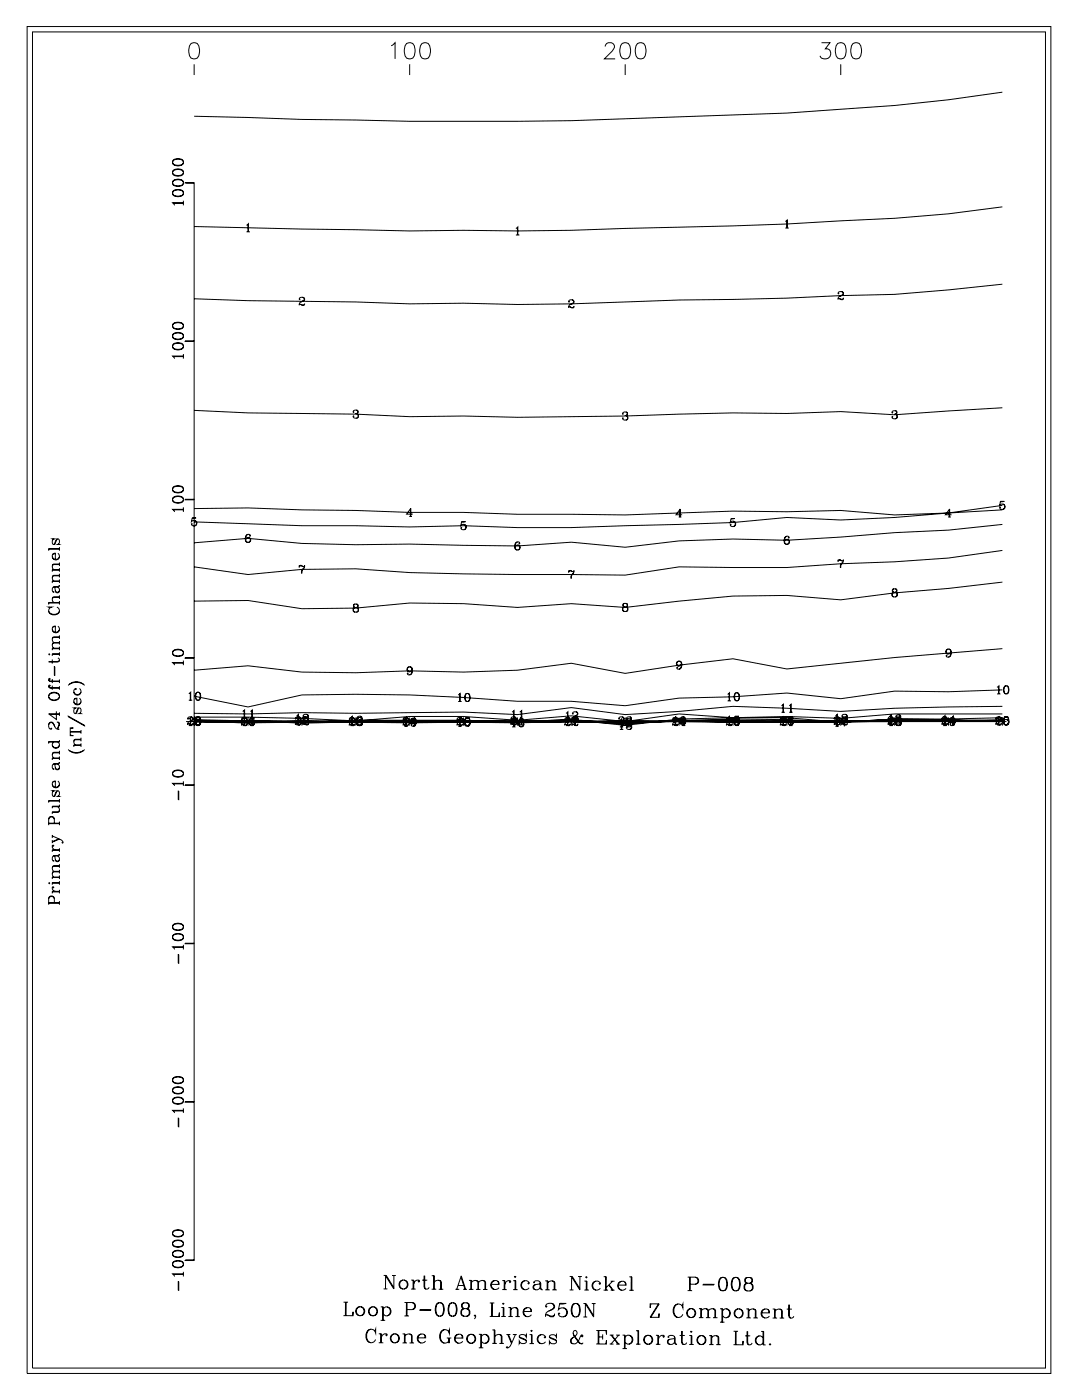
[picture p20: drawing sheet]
<svg xmlns="http://www.w3.org/2000/svg" width="215mm" height="279mm" viewBox="0 0 215 279" stroke-linecap="round" stroke-linejoin="round" font-family="sans-serif">
<g fill="none" stroke="#000" stroke-width=".2">
<path d="M5.4 5.3h204v268.5h-204zM6.5 6.4h201.9v266.3h-201.9zM38.1 8.7a1.05 1.05 0 0 1 1.5 .4 2.68 2.68 0 0 1-.3 2.5 1.06 1.06 0 0 1-1.5-.5 2.68 2.68 0 0 1 .3-2.4zM38.7 12.8v2.2M78 9.1l.7-.6v3.2M81 8.7a1.05 1.05 0 0 1 1.6 .4 2.68 2.68 0 0 1-.3 2.5 1.06 1.06 0 0 1-1.6-.5 2.68 2.68 0 0 1 .3-2.4zM81.6 12.8v2.2M84.1 8.7a1.04 1.04 0 0 1 1.5 .4 2.65 2.65 0 0 1-.3 2.5 1.05 1.05 0 0 1-1.5-.5 2.68 2.68 0 0 1 .3-2.4zM120.6 9.3a.81 .81 0 0 1 .6-.8h.6a.79 .79 0 0 1 .5 1.2l-1.8 2h2.1M124 8.7a1.05 1.05 0 0 1 1.5 .4 2.68 2.68 0 0 1-.3 2.5 1.06 1.06 0 0 1-1.5-.5 2.68 2.68 0 0 1 .3-2.4zM124.6 12.8v2.2M127.1 8.7a1.04 1.04 0 0 1 1.5 .4 2.65 2.65 0 0 1-.3 2.5 1.05 1.05 0 0 1-1.6-.5 2.7 2.7 0 0 1 .4-2.4z"/>
<path d="M163.7 8.5h1.7l-.9 1.2a1.03 1.03 0 0 1 1.1 1.2 1.03 1.03 0 0 1-1.4 .8l-.5-.1-.3-.5M166.9 8.7a1.05 1.05 0 0 1 1.6 .4 2.68 2.68 0 0 1-.3 2.5 1.06 1.06 0 0 1-1.6-.5 2.68 2.68 0 0 1 .3-2.4zM167.6 12.8v2.2M170 8.7a1.04 1.04 0 0 1 1.5 .4 2.65 2.65 0 0 1-.3 2.5 1.05 1.05 0 0 1-1.5-.5 2.7 2.7 0 0 1 .3-2.4zM199.8 18.4l-10.8 1.5-10.7 1.1-21.5 1.5-21.5 .8a905.6 905.6 0 0 1-64.4 .6l-10.7-.1-21.5-.6M34.4 38.6a.97 .97 0 0 0 1.2 .6l.5-.1a.67 .67 0 0 0 .5-.6 .67 .67 0 0 0-.5-.6 1.81 1.81 0 0 0-1.6 .2 .58 .58 0 0 0 .3 .9 1.27 1.27 0 0 0 1.7-.4M34.4 38.4a1.36 1.36 0 0 1 2.1 0M34.4 36.5a1.17 1.17 0 0 0 1.7 .5 .66 .66 0 0 0 .5-.6 .66 .66 0 0 0-.5-.6 1.74 1.74 0 0 0-1.6 .2 .58 .58 0 0 0 .3 .9 1.26 1.26 0 0 0 1.7-.4M34.4 36.3a1.38 1.38 0 0 1 2.1 0M34.4 34.5a.97 .97 0 0 0 1.2 .6l.5-.1a.67 .67 0 0 0 .5-.6 .67 .67 0 0 0-.5-.6 1.8 1.8 0 0 0-1.6 .2 .58 .58 0 0 0 .3 .9 1.27 1.27 0 0 0 1.7-.4M34.4 34.3a1.36 1.36 0 0 1 2.1 0M34.4 32.4a1.17 1.17 0 0 0 1.7 .6 .66 .66 0 0 0 .5-.7 .66 .66 0 0 0-.5-.6 1.74 1.74 0 0 0-1.6 .2 .58 .58 0 0 0 .3 1 1.26 1.26 0 0 0 1.7-.5"/>
<path d="M34.4 32.2a1.36 1.36 0 0 1 2.1 0M36.9 36.4l1.7 .1zM37.1 36.4h1.6v214.8h-1.6M34.5 40.5h2M36.5 40.4h-2.1l.4 .5M36.5 40v.9M49.1 44.9l.4-.3v1.6M49.1 46.2h.7M49.4 44.7v1.5M59.7 59.6v.1l-.1-.1a.55 .55 0 0 1 .6-.4 .55 .55 0 0 1 .5 .5l-.3 .3a.79 .79 0 0 0-.8 .9M60.3 59.3l.3 .1v.3l-.6 .5M102.8 45.5l.4-.3v1.6"/>
<path d="M102.8 46.8h.7M103.1 45.3v1.5M114 59.8l.3 .1v.3l-.6 .5M156.5 44.1l.4-.3v1.7M156.5 45.5h.7M156.8 43.9v1.6M167.1 58.4l.1 .1h-.2a.55 .55 0 0 1 .6-.4 .55 .55 0 0 1 .5 .5l-.3 .3a.78 .78 0 0 0-.8 .8M167.7 58.1l.3 .3a.6 .6 0 0 1-.6 .6M168.1 59.5l-.2 .2-.9-.1M168.1 59.3l-.2 .4-.7-.2M199.8 41.2l-10.8 1.4-10.7 .9-10.7 .5a916.2 916.2 0 0 1-43 1.5l-10.7 .4-10.8 .1-10.7-.1-10.8 .1-42.9-.8M199.8 56.6l-10.8 1.2-10.7 .9-10.7 .2-10.8 .5-21.5 .4-21.4 .8-10.8 .1-10.7-.3-10.8 .2-10.7-.4-21.5-.3-10.7-.3"/>
<path d="M34.4 69.1a1.17 1.17 0 0 0 1.7 .5 .66 .66 0 0 0 .5-.6 .66 .66 0 0 0-.5-.6 1.8 1.8 0 0 0-1.6 .2 .58 .58 0 0 0 .3 .9 1.27 1.27 0 0 0 1.7-.4M34.4 68.9a1.36 1.36 0 0 1 2.1 0M34.4 67.1a.97 .97 0 0 0 1.2 .6l.5-.1a.66 .66 0 0 0 .5-.6 .66 .66 0 0 0-.5-.6 1.74 1.74 0 0 0-1.6 .2 .57 .57 0 0 0 .3 .9 1.26 1.26 0 0 0 1.7-.4M34.4 66.9a1.38 1.38 0 0 1 2.1 0M34.4 65a1.17 1.17 0 0 0 1.7 .5 .66 .66 0 0 0 .5-.6 .66 .66 0 0 0-.5-.6 1.83 1.83 0 0 0-1.6 .2 .58 .58 0 0 0 .3 1 1.26 1.26 0 0 0 1.7-.5M34.4 64.8a1.36 1.36 0 0 1 2.1 0M34.5 71.1h2M36.5 71h-2.1l.4 .5M36.5 70.6v.9M36.9 68h1.7zM60.7 60.6l-.2 .2-.9-.1M60.7 60.5l-.1 .4-.7-.3"/>
<path d="M113.4 60.1h.1h-.2a.55 .55 0 0 1 .6-.4 .55 .55 0 0 1 .5 .5l-.3 .3a.79 .79 0 0 0-.8 .9M114.4 61.1l-.2 .2-.9-.1M114.4 61l-.1 .4-.7-.3M34.4 99.7a1.17 1.17 0 0 0 1.7 .5 .66 .66 0 0 0 .5-.6 .66 .66 0 0 0-.5-.6 1.72 1.72 0 0 0-1.6 .2 .58 .58 0 0 0 .3 .9 1.26 1.26 0 0 0 1.7-.4M34.4 99.5a1.38 1.38 0 0 1 2.1 0M34.4 97.6a.97 .97 0 0 0 1.2 .6l.5-.1a.67 .67 0 0 0 .5-.6 .67 .67 0 0 0-.5-.6 1.83 1.83 0 0 0-1.6 .2 .58 .58 0 0 0 .3 .9 1.26 1.26 0 0 0 1.7-.4M34.4 97.4a1.36 1.36 0 0 1 2.1 0M36.9 99.5l1.7 .1zM70.4 82.1h.1h-.1a.51 .51 0 0 1 .5-.4 .51 .51 0 0 1 .5 .5l-.1 .2h-.5M71.1 81.7l.2 .3-.1 .4h-.1l.1 .1a.44 .44 0 0 1 .3 .5 .44 .44 0 0 1-.4 .4l-.6-.1-.1-.2v-.2v.2M71.3 82.6l.1 .5-.3 .3M124.1 82.4v.2v-.1a.51 .51 0 0 1 .5-.4 .51 .51 0 0 1 .5 .5l-.1 .1-.5 .1"/>
<path d="M124.8 82.1a.39 .39 0 0 1 .1 .6l-.1 .1 .1 .1a.44 .44 0 0 1 .3 .5 .44 .44 0 0 1-.4 .3h-.6l-.1-.3v-.1v.1M125 83l.1 .4-.3 .3M177.8 82.2l.1 .1h-.1a.51 .51 0 0 1 .5-.4 .51 .51 0 0 1 .5 .4l-.1 .2-.5 .1M178.4 81.9l.3 .2-.1 .4-.2 .1h.2a.45 .45 0 0 1 .2 .5 .45 .45 0 0 1-.4 .4l-.5-.1-.1-.2v-.2v.2M178.7 82.7l.1 .5-.4 .3M199.8 81.3l-21.5 1.4-10.7-.7-10.8 .4-10.7-.1-21.5 .6-21.5 .3-10.7-.3-10.8 .2-10.7-.6-21.5-.2-10.7-.5M9.7 109.5h2.1M10.4 111a.75 .75 0 0 0 .7 .5 .75 .75 0 0 0 .7-.5M10.4 115.9h1.4M10.4 113.6h1.4M10.8 117l.3 1 .4 .2a.65 .65 0 0 0 0-1.2M11 117.7a.42 .42 0 0 0 .4 .4 .42 .42 0 0 0 .4-.4"/>
<path d="M11 110.4l-.5 .1M11.4 107.4l-.5 1h-.4a.7 .7 0 0 1 .1-.9l.2-.1h-.4l.2 .1M11.5 110.3a.72 .72 0 0 1 .2 1.1 .72 .72 0 0 1-1.1 0 .72 .72 0 0 1 .2-1.1h.2v1.2M11.6 108.4l.2 .1h-.4l.2-.1a.69 .69 0 0 0 .1-.9l-.4-.1-.6 1.1M11.8 119h-1.1a.65 .65 0 0 0 0 1.1M11.8 119.1h-1.1l-.3 .3M11.8 116.7l-.3 .2h-.7l-.3 .2a.7 .7 0 0 0 .1 .9v-.1M11.8 116.6l-.3 .4h-.9M11.8 114.7h-1.1a.65 .65 0 0 0 0 1.1M11.8 114.8h-1.1l-.3 .3M11.8 112.4h-1.1a.66 .66 0 0 0 0 1.1M11.8 112.5h-1.1l-.3 .3"/>
<path d="M11.8 109v.8M11.8 112.1v.7M11.8 113.2v.8M11.8 114.4v.7M11.8 115.5v.7M11.8 118.7v.7M11.8 119.8v.7M11.8 113.5h-1.4v.5M11.8 115.8h-1.4v.4M11.8 109.3h-2.1v.5M34.5 101.6h2M36.5 101.5h-2.1l.4 .5"/>
<path d="M36.5 101.1v.9M38.3 103.3l.8-.1h-.8l-.1 .8a.58 .58 0 0 1 .8-.2 .58 .58 0 0 1 0 .9 .58 .58 0 0 1-.8-.2v-.1v.1M38.7 101.4l10.7-.2 32.2 .9h10.8l10.7 .4 21.5 .1 21.5-.7 10.7 .1 10.8-.3 10.7 .9 10.7-.4 10.8-.6M38.8 103.8h.1a.56 .56 0 0 1 .3 .6 .56 .56 0 0 1-.4 .4M49.4 106.5a.97 .97 0 0 0 0 1.6M49.5 107.1l.4 .5-.1 .3-.3 .2M49.8 106.7v.2l.1-.2a.56 .56 0 0 0-.7-.1 .56 .56 0 0 0-.3 .6v.5a.52 .52 0 0 0 .6 .5 .52 .52 0 0 0 .4-.7 .52 .52 0 0 0-.7-.3l-.2 .4M59.6 113l.3-.3 .5 .2 .3-.2-.1 .4a1.3 1.3 0 0 0-.4 1.2M59.6 112.7v.4M59.7 112.9l.3-.1 .4 .1M60.6 113.1a1.14 1.14 0 0 0-.5 1.2M81.6 102.9h.5"/>
<path d="M81.8 101.5v1.4M82.3 102.5h-1.3l.9-1.2v1.6M92 104.1l.8-.1h-.8l-.2 .7a.58 .58 0 0 1 .9-.1 .58 .58 0 0 1 0 .9 .58 .58 0 0 1-.9-.2l.1-.2v.2M92.5 104.5l.1 .1a.56 .56 0 0 1 .2 .5 .56 .56 0 0 1-.3 .5M103.1 108a.97 .97 0 0 0-.1 1.6M103.2 108.6l.4 .5-.1 .3-.3 .2M103.5 108.3v.1l.1-.1a.56 .56 0 0 0-.7-.2 .56 .56 0 0 0-.3 .6v.5a.52 .52 0 0 0 .6 .5 .52 .52 0 0 0 .4-.7 .52 .52 0 0 0-.7-.3l-.2 .4M113.3 114l.3-.3 .5 .2 .3-.2-.1 .5a1.31 1.31 0 0 0-.4 1.1M113.3 113.7v.5M113.4 113.9l.3-.1 .4 .1M114.3 114.2a1.14 1.14 0 0 0-.5 1.1M135.3 103.1h.5"/>
<path d="M135.5 101.6v1.5M136 102.6h-1.3l.9-1.2v1.7M145.7 103.4l.8-.1h-.8l-.2 .8a.58 .58 0 0 1 .9-.2 .58 .58 0 0 1 0 .9 .58 .58 0 0 1-.9-.2l.1-.1v.1M146.2 103.9l.1 .1a.56 .56 0 0 1 .2 .5 .56 .56 0 0 1-.3 .5M156.8 106.9a.97 .97 0 0 0-.1 1.6M156.9 107.5l.4 .5-.1 .3-.3 .2M157.2 107.1v.2l.1-.2a.51 .51 0 0 0-.5-.2 .51 .51 0 0 0-.4 .4 .83 .83 0 0 0 .3 1.2 .5 .5 0 0 0 .7-.4 .5 .5 0 0 0-.5-.6 .5 .5 0 0 0-.5 .5M167 111.9l.2-.3 .6 .2 .3-.2-.1 .4a1.32 1.32 0 0 0-.4 1.2M167 111.6v.4M167.1 111.7l.3-.1 .4 .2M168 112a1.15 1.15 0 0 0-.5 1.2M178.1 117.4h-.2l-.1 .4a.56 .56 0 0 0 1 0v-.2a.55 .55 0 0 0-.8-.2l-.1 .4 .2 .3"/>
<path d="M178.1 118.1l-.3 .3a.53 .53 0 0 0 .6 .6 .53 .53 0 0 0 .3-.9h-.3M178.1 118.1l-.3 .3v.3l.3 .3M178.4 117.4l.3 .2-.1 .4-.2 .1M178.4 118.1l.4 .3-.1 .4-.3 .2M189 103.1h.5M189.2 101.6v1.5M189.6 102.6h-1.2l.9-1.2v1.7M199.4 100l.8-.1h-.8l-.2 .8a.57 .57 0 0 1 .9-.2 .57 .57 0 0 1 0 .9 .57 .57 0 0 1-.9-.2l.1-.1v.1M199.8 100.7l-10.8 1.5-10.7 .9-10.7 .5-10.8-.5-10.7 1.1-32.2 1h-10.8l-10.7-.4-10.8 .2-10.7-.2h-10.7l-21.5-.8M199.8 104.5l-10.8 1.2-10.7 .5-10.7 .9-10.8 .6-10.7-.3-10.8 .4-10.7 1.3-10.7-1-10.8 .7-21.5-.4-10.7 .2-10.7-.3-10.8-1-10.7 .9M199.8 109.7l-10.8 1.5-10.7 .8-10.7 .4-10.8 .7-21.5-.1-10.7 1.6-32.2-.2-10.8-.3-10.7-.7-10.7 .1-10.8 1-10.7-1.5M199.8 116l-10.8 1.3-10.7 .9-10.7 1.4-10.8-.9-10.7 .1-10.8 1-10.7 1.3-10.7-.8-10.8 .8-10.7-.8-10.8-.1-10.7 1-10.7 .1-10.8-1.6-10.7 .1"/>
<path d="M199.8 100.5h.2a.56 .56 0 0 1 .2 .6 .56 .56 0 0 1-.4 .4M9.7 138.9a1.11 1.11 0 0 0 1.2 .7 1.11 1.11 0 0 0 .9-.9 1.11 1.11 0 0 0-1.1-.7 1.11 1.11 0 0 0-1 .9 1.23 1.23 0 0 0 2.1 0M9.7 138.7a1.23 1.23 0 0 1 2.1 0M9.7 136.9l.3 .2h1.8M9.7 135.5l.3 .2h1.8M9.7 130.4h.2l-.1 .1zM9.7 121.8a1.21 1.21 0 0 0 2.1 0M9.7 120.2h2.1M9.8 136.7l.1 .1 .1-.1h-.3l.1 .4 .2 .1h1.8M9.8 135.3h.2l-.1-.1-.2 .1 .1 .4 .2 .1h1.8M10.4 125.5a.75 .75 0 0 0 .7 .5 .75 .75 0 0 0 .7-.5M10.4 131.4v.9"/>
<path d="M10.4 135.3v.9M10.4 136.7v.8M10.4 130.4h1.4M10.4 129.3h1.4M10.8 132.9l.1 1.7zM11 124.9l-.5 .1M11.3 121a.79 .79 0 0 1 .5 .9 .79 .79 0 0 1-.8 .6 .94 .94 0 0 1-1-.2 .94 .94 0 0 1-.2-1l.2-.2-.3-.1h.6l-.3 .1M11.5 131.1a.43 .43 0 0 1 .2 .8l-2 .1M11.5 124.8a.71 .71 0 0 1 .2 1.1 .71 .71 0 0 1-1.1 0 .71 .71 0 0 1 .2-1.1h.2v1.2M11.8 131.7l-.4 .2h-1.7M11.8 128.1h-1.1a.66 .66 0 0 0 0 1.1M11.8 128.2h-1.1l-.3 .3"/>
<path d="M11.8 127h-1.1a.65 .65 0 0 0 0 1.1M11.8 127h-1.1l-.3 .4M11.8 126.6v.8M11.8 127.8v.7M11.8 128.9v.7M11.8 130v.7M11.8 135.4v.8M11.8 136.8v.7M11.8 129.2h-1.4v.4M11.8 130.3h-1.4v.4M11.8 120.1h-2.1v.4M13.6 136.6a2.2 2.2 0 0 1 3.3 0"/>
<path d="M13.8 136.4l.4-.2a2.63 2.63 0 0 1 2.5 .2M14.7 139.9a.75 .75 0 0 0 .7 .5 .75 .75 0 0 0 .7-.5M14.7 137.9a.75 .75 0 0 0 .7 .6 .75 .75 0 0 0 .7-.6M15.3 139.3l-.5 .1M15.8 139.2a.71 .71 0 0 1 .2 1 .71 .71 0 0 1-1.1 0 .71 .71 0 0 1 .2-1h.2v1.2M15.8 137.2a.72 .72 0 0 1 .2 1.1 .72 .72 0 0 1-1.1 0 .72 .72 0 0 1 .2-1.1v.2l-.1-.1M34.4 130.2a.97 .97 0 0 0 1.2 .6l.5-.1a.66 .66 0 0 0 .5-.6 .66 .66 0 0 0-.5-.6 1.74 1.74 0 0 0-1.6 .2 .57 .57 0 0 0 .3 .9 1.26 1.26 0 0 0 1.7-.4M34.4 130a1.38 1.38 0 0 1 2.1 0M34.5 132.2h2M36.5 132.1h-2.1l.4 .5M36.5 131.7v.9M36.9 131.1l1.7 .1z"/>
<path d="M37.6 138.3l.4-.3v1.6M37.6 139.6h.7M37.9 138v1.6M39.4 138a.92 .92 0 0 0 0 1.6h.1a.93 .93 0 0 0 0-1.6h-.1a1.04 1.04 0 0 0 0 1.6M39.5 138a1.04 1.04 0 0 1 0 1.6M70.8 120.4l-.3 .1-.1 .4a.56 .56 0 0 0 1 0v-.3a.55 .55 0 0 0-.8-.1l-.1 .4 .3 .2M70.8 121.1l-.4 .3a.53 .53 0 0 0 .6 .6 .53 .53 0 0 0 .3-.8l-.2-.1M70.8 121.1l-.4 .3 .1 .5 .3 .1M71.1 120.4l.2 .2-.1 .4-.1 .1M71.1 121.1l.3 .3-.1 .5-.2 .1M81.6 132.9l-.3 .2a.51 .51 0 0 0 .3 .8M81.7 132.9a.96 .96 0 0 1-.1 1.6"/>
<path d="M82.1 133.4a.52 .52 0 0 1-.7 .4 .52 .52 0 0 1-.2-.7 .52 .52 0 0 1 .8-.1 .88 .88 0 0 1 .2 .9 .88 .88 0 0 1-.8 .6l-.2-.2 .1-.2v.2M91.3 138.5l.4-.3v1.6M91.3 139.8h.7M91.6 138.3v1.5M93.1 138.2a.92 .92 0 0 0 0 1.6h.1a.93 .93 0 0 0 0-1.6h-.1a1.04 1.04 0 0 0 0 1.6M93.2 138.2a1.04 1.04 0 0 1 0 1.6M124.5 120.3h-.3l-.1 .4a.54 .54 0 0 0 1 0v-.2a.55 .55 0 0 0-.8-.2 .39 .39 0 0 0 .2 .7M124.5 121l-.4 .3a.53 .53 0 0 0 .6 .6 .53 .53 0 0 0 .3-.9h-.2M124.5 121l-.4 .3v.3l.4 .3M124.8 120.3h.1a.39 .39 0 0 1-.1 .7M124.8 121l.3 .3-.1 .4-.2 .2M135.3 131.8l-.3 .2a.51 .51 0 0 0 .3 .8"/>
<path d="M135.4 131.8a.97 .97 0 0 1-.1 1.6M135.8 132.3a.52 .52 0 0 1-.7 .4 .52 .52 0 0 1-.2-.8 .52 .52 0 0 1 .8-.1 .88 .88 0 0 1 .2 1 .88 .88 0 0 1-.8 .6l-.2-.2 .1-.2v.2M145 138.4l.4-.3v1.6M145 139.7h.7M145.3 138.2v1.5M146.8 138.1a.93 .93 0 0 0 0 1.6h.1a.94 .94 0 0 0 0-1.6h-.1a1.04 1.04 0 0 0 0 1.6M146.9 138.1a1.04 1.04 0 0 1 0 1.6M189 129.4l-.2 .1a.5 .5 0 0 0-.2 .5 .5 .5 0 0 0 .4 .4M189.1 129.4a.97 .97 0 0 1-.1 1.6M189.5 129.9a.52 .52 0 0 1-.7 .4 .52 .52 0 0 1-.3-.8 .52 .52 0 0 1 .8 0 .87 .87 0 0 1 .3 .9 .87 .87 0 0 1-.8 .6l-.2-.2v-.2v.2M198.7 137l.4-.3v1.6M198.7 138.3h.7"/>
<path d="M199 136.8v1.5M199.8 129.3a920.3 920.3 0 0 0-43 4l-10.7-2-10.8 1.3-10.7 1.6-10.7-2-10.8 1.4-10.7 .4-10.8-.3-10.7 .4-10.7-.1-10.8-1.3-10.7 .9M199.8 137.5l-10.8 .4-10.7-.1-10.7 1.5-10.8-1.2-10.7 .8-10.8 .2-10.7 1.6-10.7-.9h-10.8a365 365 0 0 0-42.9-1.3l-10.8 2.4-10.7-2.1M200.5 136.7a.93 .93 0 0 0 0 1.6h.1a.94 .94 0 0 0 0-1.6h-.1a1.04 1.04 0 0 0 0 1.6M200.6 136.7a1.04 1.04 0 0 1 0 1.6M9.7 144.4l.1-.2a.47 .47 0 0 1 .7-.1l.4 .7M9.7 159.7h2.1M9.9 142.4h1.9M10.1 145.2h.1v.2a.73 .73 0 0 1-.5-.8 .73 .73 0 0 1 .6-.7l.4 .4a1.06 1.06 0 0 0 1.1 1.1M10.4 156.4a.75 .75 0 0 0 .7 .5 .75 .75 0 0 0 .7-.5M10.4 148.5a.75 .75 0 0 0 .7 .5 .75 .75 0 0 0 .7-.5M10.4 151.2h1.4"/>
<path d="M10.7 147.9a.68 .68 0 0 0-.1 1 .68 .68 0 0 0 1 0 .68 .68 0 0 0-.1-1M10.8 152.3l.3 1 .4 .1a.65 .65 0 0 0 0-1.1M11 155.8l-.5 .1M11 153a.42 .42 0 0 0 .4 .3 .42 .42 0 0 0 .4-.3M11.2 141.8v1.6l-1.5-1.1h2.1M11.3 143.9l.5 .2v.4l-.3 .5M11.4 157.6l-.5 1h-.4a.7 .7 0 0 1 .1-.9l.2-.1h-.4l.2 .1M11.5 155.7a.72 .72 0 0 1 .2 1.1 .72 .72 0 0 1-1.1 0 .72 .72 0 0 1 .2-1.1h.2v1.2M11.5 143.9l.2 .3-.2 .8 .1 .4M11.6 158.6l.2 .1h-.4l.4-.4v-.4l-.2-.3h-.3l-.6 1.1M11.8 152l-.3 .2-.9 .1a.69 .69 0 0 0 0 1v-.1M11.8 151.9l-.1 .3-.2 .1h-.9"/>
<path d="M11.8 150h-1.1a.66 .66 0 0 0 0 1.1M11.8 150.1h-1.1l-.3 .3M11.8 142v.7M11.8 147.5v.4h-2.1M11.8 149.6v.8M11.8 150.8v.7M11.8 159.3v.7M11.8 151.1h-1.4v.4M11.8 159.6h-2.1v.4M11.8 147.8h-2.1v.4M13.6 149.4a2.21 2.21 0 0 0 3.3 0M13.6 142.7l3.3 2z"/>
<path d="M13.8 149.6l.4 .2a2.64 2.64 0 0 0 2.5-.2M14 145.2l.6-.1h-.6v1.5h.6l-.6-.1M14 145.9h2.1M14 145.8h2.1M14.7 148.6h1.4M15.7 141.1l-.6 1.1h-.2l-.2-.3 .1-.6 .3-.2h-.4l.2 .1M15.9 142.1l.2 .1h-.4l.4-.4v-.4l-.2-.3h-.3l-.6 1.1M16.1 147.4h-1.1a.65 .65 0 0 0 0 1.1M16.1 147.4h-1.1l-.3 .4M16.1 148.5h-1.4v.4M16.1 145.5v.7M16.1 147v.8"/>
<path d="M16.1 148.2v.7M34.4 154.3a.97 .97 0 0 0 1.2 .6l.5-.1a.66 .66 0 0 0 .5-.6 .66 .66 0 0 0-.5-.6 1.72 1.72 0 0 0-1.6 .2 .57 .57 0 0 0 .3 .9 1.27 1.27 0 0 0 1.7-.4M34.4 154.1a1.38 1.38 0 0 1 2.1 0M34.5 156.2h2M35.5 157.7l.1 1.7zM36.5 156.1h-2.1l.4 .5M36.5 155.7v.9M36.9 156.4l1.7 .1zM37.1 143.8h2.4M37.5 143.2v.1h-.1a.55 .55 0 0 1 .6-.4 .55 .55 0 0 1 .5 .4l-.3 .4a.78 .78 0 0 0-.8 .8M37.6 143.3l.4-.3v1.6M37.6 144.6h.7"/>
<path d="M37.9 143.1v1.5M38.1 142.9l.2 .1 .1 .3-.6 .5M38.5 144.3l-.3 .1-.8-.1M38.5 144.1l-.2 .4-.7-.2M38.7 143.8h161.1M38.7 143.8l10.7 .3 10.8-.4 10.7 .2 43-.1 10.7 .3 10.7-.4 32.3 .2 21.4-.3 10.8 .2M38.7 143.7l10.7 .1 21.5-.1 10.7 .1h43l10.7-.1 10.8 .1 10.7-.1 32.2 .1 10.8-.1M38.7 143.6l10.7 .2 64.5-.1 10.7 .2 10.7-.1 10.8 .1 21.5-.2 32.2 .1M38.7 143.8l21.5-.1 10.7 .1 21.5-.1 10.7 .1 21.5-.1 10.7 .1 32.3-.1 32.2 .1M38.7 143v1.6M39.1 143.1l.7-.1h-.7l-.2 .8a.58 .58 0 0 1 .9-.2 .58 .58 0 0 1 0 .9 .58 .58 0 0 1-.9-.2l.1-.1v.1M39.4 142.9a.92 .92 0 0 0 0 1.6h.1a.93 .93 0 0 0 0-1.6h-.1a1.04 1.04 0 0 0 0 1.6"/>
<path d="M39.5 143.6l.4 .4-.1 .4-.3 .2M39.5 142.9a1.04 1.04 0 0 1 0 1.6M48.2 143.3l.1 .1h-.2a.55 .55 0 0 1 .6-.4 .55 .55 0 0 1 .5 .5l-.3 .3a.79 .79 0 0 0-.8 .8M48.4 141.8l.3-.3v1.6M48.4 143.3l.3-.3v1.6M48.4 143.1h.6M48.4 144.6h.6M48.6 143.8h1.6M48.7 141.6v3M48.8 143l.2 .2 .1 .3-.6 .4M49.2 144.4l-.2 .2-.9-.1M49.2 144.2l-.2 .4-.6-.2"/>
<path d="M49.4 143v1.6M49.9 141.8l.4-.3v1.6M49.9 143.3l.4-.3v1.6l.4-.4-.1-.3-.3-.3M49.9 143.1h.7M49.9 144.6h.7M50.2 143a.98 .98 0 0 0-.1 1.6M50.2 141.6v3M50.6 143.2v.2l.1-.2a.56 .56 0 0 0-.7-.1 .56 .56 0 0 0-.3 .6v.5a.52 .52 0 0 0 .5 .5 .52 .52 0 0 0 .5-.7 .52 .52 0 0 0-.7-.3l-.3 .4M58.9 143.2l.1 .1h-.1a.55 .55 0 0 1 .5-.4 .55 .55 0 0 1 .5 .4l-.3 .4a.78 .78 0 0 0-.7 .8M59.1 142.7l.4-.3v1.6M59.1 143.2l.4-.3v1.6M59.1 144h.7"/>
<path d="M59.1 144.5h.7M59.4 143.8h1.6M59.4 142.5v2M59.6 142.9l.2 .1 .1 .3-.7 .5M59.9 144.3l-.2 .1-.8-.1M59.9 144.1l-.1 .4-.7-.2M60.2 143v1.6M60.4 143.2l.2-.3 .6 .2 .3-.2-.1 .4-.5 .8v.4M60.4 142.9v.4M60.5 142.7v.1h-.1a.55 .55 0 0 1 .6-.4 .55 .55 0 0 1 .5 .4l-.3 .4a.79 .79 0 0 0-.8 .8M60.5 143h.3l.4 .1M60.5 143.2v.1h-.1a.55 .55 0 0 1 .6-.4 .55 .55 0 0 1 .5 .4l-.3 .4a.79 .79 0 0 0-.8 .8"/>
<path d="M61.1 142.4l.2 .1 .1 .3-.6 .5M61.1 142.9l.2 .1 .1 .3-.6 .5M61.4 143.3a1.14 1.14 0 0 0-.5 1.2M61.5 143.8l-.3 .1-.8-.1M61.5 143.6l-.2 .4-.7-.2M61.5 144.3l-.3 .1-.8-.1M61.5 144.1l-.2 .4-.7-.2M69.7 143.3l.1 .1h-.2a.55 .55 0 0 1 .6-.4 .55 .55 0 0 1 .5 .5l-.3 .3a.79 .79 0 0 0-.8 .8M69.8 143.1l.4-.3v1.6M69.8 143.3l.4-.3v1.6M69.8 144.6h.7M70.1 143.8h1.6"/>
<path d="M70.1 142.8v1.8M70.3 143l.2 .2 .1 .3-.6 .4M70.7 144.4l-.3 .2-.8-.1M70.7 144.2l-.2 .4-.7-.2h.7M70.9 143v1.6M71.2 143.1v.1l-.1-.1a.52 .52 0 0 1 .6-.3 .52 .52 0 0 1 .4 .4v.2l-.5 .1M71.2 143.3v.2l-.1-.2 .2-.2a.6 .6 0 0 1 .8 .1v.4l-.5 .1M71.5 143l-.2 .1-.1 .4a.54 .54 0 0 0 .9 0v-.3a.54 .54 0 0 0-.7-.1l-.1 .4 .2 .2M71.5 143.7l-.4 .3a.53 .53 0 0 0 .7 .6 .53 .53 0 0 0 .3-.8l-.3-.1M71.5 143.7l-.3 .3 .1 .5 .2 .1M71.8 142.8a.39 .39 0 0 1 .2 .6l-.2 .1h.2a.44 .44 0 0 1 .2 .5 .44 .44 0 0 1-.4 .4l-.5-.1-.2-.2 .1-.2v.2M71.8 143.7l.3-.2v-.3l-.3-.2 .3 .2-.1 .4-.2 .1 .2 .1a.45 .45 0 0 1 .2 .5 .45 .45 0 0 1-.4 .3h-.5l-.2-.3 .1-.1v.1"/>
<path d="M71.8 143.7l.3 .3v.5l-.3 .1 .3-.3v-.4M72.1 143.6v.5l-.3 .3M80.4 143.3l.1 .1h-.2a.55 .55 0 0 1 .6-.4 .55 .55 0 0 1 .5 .5l-.3 .3a.79 .79 0 0 0-.8 .8M80.6 143.3l.4-.3v1.6M80.6 143.4l.4-.3v1.7M80.6 144.6h.7M80.6 144.8h.7M80.8 143.8h1.7M80.9 143.1v1.7M81 143l.3 .2v.3l-.6 .4M81.4 144.4l-.2 .2-.9-.1M81.4 144.2l-.1 .4-.7-.2"/>
<path d="M81.6 143v1.6M82.3 143.1l-.3 .5v.3l.3 .2M82.3 144.6h.6M82.5 143.1a.97 .97 0 0 1-.1 1.7M82.6 143.2v1.4M82.9 143.7a.51 .51 0 0 1-.7 .4 .51 .51 0 0 1-.3-.8 .51 .51 0 0 1 .8-.1 .83 .83 0 0 1 .3 1 .83 .83 0 0 1-1 .5v-.3v.1M83 144.2h-1.2l.8-1.2v1.6M91.2 143.3v.1h-.1a.55 .55 0 0 1 .6-.4 .55 .55 0 0 1 .5 .5l-.4 .3a.79 .79 0 0 0-.7 .8M91.3 143.4l.4-.3v1.7M91.3 144.8h.7M91.6 143.8h1.6M91.6 143.2v1.6"/>
<path d="M91.8 143l.2 .2 .1 .3-.6 .4M92.2 144.4l-.3 .2-.8-.1M92.2 144.2l-.2 .4-.7-.2M92.4 143v1.6M92.8 143.2l.7-.1h-.7l-.2 .8a.58 .58 0 0 1 .9-.2 .58 .58 0 0 1 0 .9 .58 .58 0 0 1-.9-.2l.1-.1v.1M93.1 143a.93 .93 0 0 0 0 1.6h.1a.94 .94 0 0 0 0-1.6h-.1a1.04 1.04 0 0 0 0 1.6M93.2 143.7l.4 .4-.1 .4-.3 .3M93.2 143a1.04 1.04 0 0 1 0 1.6M101.9 143.2l.1 .1h-.2a.55 .55 0 0 1 .6-.4 .55 .55 0 0 1 .5 .4l-.3 .4a.78 .78 0 0 0-.8 .8M102.1 141.9l.3-.3v1.6M102.1 143.6l.3-.3v1.6M102.1 143.2h.6"/>
<path d="M102.1 144.9h.6M102.3 143.8h1.6M102.4 141.7v1.5M102.4 143.3v1.6M102.5 142.9l.2 .1 .1 .3-.6 .5M102.9 144.3l-.2 .1-.9-.1M102.9 144.1l-.2 .4-.6-.2M103.1 143v1.6M103.6 141.9l.4-.3v1.6M103.6 143.2l.4-.3v1.6M103.6 143.2h.7M103.6 144.5h.7"/>
<path d="M103.9 143.3a.98 .98 0 0 0-.1 1.6M103.9 141.7v2.8M104 143.9l.3 .4v.3l-.3 .3M104.3 143.5v.1v-.1a.5 .5 0 0 0-.5-.2 .5 .5 0 0 0-.4 .3 .82 .82 0 0 0 .4 1.3 .5 .5 0 0 0 .6-.4 .5 .5 0 0 0-.4-.6 .5 .5 0 0 0-.6 .4M112.6 143.3l.1 .1h-.1a.55 .55 0 0 1 .5-.4 .55 .55 0 0 1 .5 .5l-.3 .3a.79 .79 0 0 0-.7 .8M112.8 142.2l.4-.3v1.6M112.8 143.3l.4-.3v1.6M112.8 143.5h.7M112.8 144.6h.7M113 143.8h1.7M113.1 142v2.6M113.3 143l.2 .2 .1 .3-.7 .4"/>
<path d="M113.6 144.4l-.2 .2-.8-.1M113.6 144.2l-.1 .4-.7-.2M113.9 143v1.6M114.2 142.2v.1h-.1a.55 .55 0 0 1 .6-.4 .55 .55 0 0 1 .5 .4l-.3 .3a.79 .79 0 0 0-.8 .9v-.5M114.2 143.2l.3-.1 .4 .1M114.2 143.3v.2l-.1-.1a.55 .55 0 0 1 .6-.4 .55 .55 0 0 1 .5 .5l-.3 .3a.8 .8 0 0 0-.8 .8M114.8 141.9l.2 .1 .1 .3-.6 .5M114.8 143l.2 .2 .1 .3-.6 .4M115.1 143.5a1.15 1.15 0 0 0-.5 1.1M115.2 143.3l-.3 .1-.8-.1 .2-.3 .6 .2 .3-.2-.1 .5-.5 .7v.4M115.2 143.1l-.2 .4-.7-.2M115.2 144.4l-.3 .2-.8-.1"/>
<path d="M115.2 144.2l-.2 .4-.7-.2M123.4 143.2v.1h-.1a.55 .55 0 0 1 .6-.4 .55 .55 0 0 1 .5 .4l-.3 .4a.78 .78 0 0 0-.8 .8M123.5 144.1l.4-.3v1.6M123.5 143.6l.4-.3v1.6M123.5 145.4h.7M123.5 144.9h.7M123.8 143.8h1.6M123.8 143.3v2.1M124 142.9l.2 .1 .1 .3-.6 .5M124.4 144.3l-.3 .1-.8-.1M124.4 144.1l-.2 .4-.7-.2M124.6 143v1.6"/>
<path d="M124.9 144.1v.1l-.1-.1 .2-.2a.61 .61 0 0 1 .8 .1v.4l-.5 .1M124.9 143.2v.1l-.1-.1 .2-.2a.59 .59 0 0 1 .8 .1v.4l-.5 .1M125.2 143.3h-.2l-.1 .4a.53 .53 0 0 0 .9 0v-.2a.53 .53 0 0 0-.7-.2l-.1 .4 .2 .3M125.2 144l-.4 .3a.53 .53 0 0 0 .7 .6 .53 .53 0 0 0 .3-.9h-.3M125.2 144l-.3 .3v.3l.3 .3M125.5 143.8l.3 .2-.1 .4-.2 .1h.2a.45 .45 0 0 1 .2 .5 .45 .45 0 0 1-.4 .4 .54 .54 0 0 1-.7-.3l.1-.2v.2M125.5 143.3l.3 .2-.1 .4-.2 .1M125.5 144l.3 .3v.3l-.3 .3M125.5 142.9l.2 .1a.39 .39 0 0 1-.2 .6l.2 .1a.44 .44 0 0 1 .2 .4 .44 .44 0 0 1-.4 .4l-.5-.1-.2-.2 .1-.2v.2M125.8 144.6v.5l-.3 .3M125.8 143.7v.5l-.3 .3M134.1 143.3l.1 .1h-.2a.55 .55 0 0 1 .6-.4 .55 .55 0 0 1 .5 .5l-.3 .3a.79 .79 0 0 0-.8 .8"/>
<path d="M134.3 143.2l.4-.3v1.6M134.3 144.5h.7M134.5 143.8h1.7M134.6 143v1.5M134.7 143l.3 .2v.3l-.6 .4M135.1 144.4l-.2 .2-.9-.1M135.1 144.2l-.1 .4-.7-.2M135.3 143v1.6M136 142.9l-.3 .4v.4l.3 .2M136 144.6h.6M136 144.5h.6M136.2 142.9a.97 .97 0 0 1-.1 1.6"/>
<path d="M136.3 143v1.6M136.3 143l-.8 1.2h1.2M136.6 143.4a.52 .52 0 0 1-.7 .4 .52 .52 0 0 1-.3-.8 .52 .52 0 0 1 .8 0 .87 .87 0 0 1 .3 .9 .87 .87 0 0 1-.8 .6l-.2-.2v-.2v.2M136.7 144h-1.2l.8-1.1v1.7M144.9 143.3v.1h-.1a.55 .55 0 0 1 .5-.4 .55 .55 0 0 1 .6 .5l-.4 .3a.79 .79 0 0 0-.7 .8M145 143.1l.4-.3v1.6M145.3 143.8h1.6M145.3 142.8v1.6M145.5 143l.2 .2 .1 .3-.6 .4M145.9 144.4l-.3 .2-.8-.1M145.9 144.2l-.2 .4-.7-.2h.7M146.1 143v1.6"/>
<path d="M146.5 142.8h.7h-.7l-.2 .7a.57 .57 0 0 1 .9-.2 .57 .57 0 0 1 0 .9 .57 .57 0 0 1-.9-.2l.1-.1v.2M146.8 143a.93 .93 0 0 0 0 1.6h.1a.94 .94 0 0 0 0-1.6h-.1a1.04 1.04 0 0 0 0 1.6M146.9 143.3l.4 .5-.1 .3-.3 .3M146.9 143a1.04 1.04 0 0 1 0 1.6M155.6 143.3l.1 .1h-.2a.55 .55 0 0 1 .6-.4 .55 .55 0 0 1 .5 .5l-.3 .3a.79 .79 0 0 0-.8 .8M155.7 140.7l.4-.3v1.6M155.7 143.2l.4-.3v1.6M155.7 142h.7M155.7 144.5h.7M156 143.8h1.6M156.1 140.4v1.6M156.1 143v1.5"/>
<path d="M156.2 143l.2 .2 .1 .3-.6 .4M156.6 144.4l-.2 .2-.9-.1M156.6 144.2l-.2 .4-.7-.2M156.8 143v1.6M157.3 140.7l.4-.3v1.6M157.3 143.3l.4-.3v1.6M157.3 142h.7M157.3 144.6h.7M157.6 142.9a.98 .98 0 0 0-.1 1.6M157.6 140.4v1.6M157.6 143.1v1.5M157.7 143.5l.3 .5v.3l-.3 .2"/>
<path d="M158 143.1v.2v-.2a.5 .5 0 0 0-.5-.2 .5 .5 0 0 0-.4 .4 .81 .81 0 0 0 .4 1.2 .5 .5 0 0 0 .6-.4 .5 .5 0 0 0-.4-.6 .5 .5 0 0 0-.6 .5M166.3 143.2l.1 .1h-.1a.55 .55 0 0 1 .5-.4 .55 .55 0 0 1 .5 .4l-.3 .4a.78 .78 0 0 0-.7 .8M166.5 142.7l.4-.3v1.6M166.5 143.4l.4-.3v1.7M166.5 144h.7M166.5 144.8h.7M166.7 143.8h1.7M166.8 142.5v2.3M166.9 142.9l.3 .1v.3l-.6 .5M167.3 144.3l-.2 .1-.8-.1M167.3 144.1l-.1 .4-.7-.2M167.6 143v1.6"/>
<path d="M167.8 143.4l.2-.3 .6 .3 .3-.3-.1 .5-.5 .8v.4M167.8 143.1v.5M167.9 142.7v.1h-.1a.55 .55 0 0 1 .6-.4 .55 .55 0 0 1 .5 .4l-.3 .4a.79 .79 0 0 0-.8 .8M167.9 143.3l.3-.1 .4 .2M167.9 143.2v.1h-.1a.55 .55 0 0 1 .6-.4 .55 .55 0 0 1 .5 .4l-.3 .4a.79 .79 0 0 0-.8 .8M168.5 142.4l.2 .1 .1 .3-.6 .5M168.5 142.9l.2 .1 .1 .3-.6 .5M168.8 143.6a1.14 1.14 0 0 0-.6 1.2M168.9 143.8l-.3 .1-.8-.1M168.9 143.6l-.2 .4-.7-.2M168.9 144.3l-.3 .1-.8-.1M168.9 144.1l-.2 .4-.7-.2"/>
<path d="M177.1 143.2v.1h-.1a.55 .55 0 0 1 .6-.4 .55 .55 0 0 1 .5 .4l-.3 .4a.78 .78 0 0 0-.8 .8M177.2 142.8l.4-.3v1.6M177.2 143.3l.4-.3v1.6M177.2 144.1h.7M177.2 144.6h.7M177.5 143.8h1.6M177.5 142.6v2M177.7 142.9l.2 .1 .1 .3-.6 .5M178.1 144.3l-.3 .1-.8-.1M178.1 144.1l-.2 .4-.7-.2M178.3 143v1.6M178.6 142.8v.2l-.1-.2 .2-.2a.6 .6 0 0 1 .8 .1l-.1 .4-.4 .1"/>
<path d="M178.6 143.2v.1l-.1-.1 .2-.2a.59 .59 0 0 1 .8 .1l-.1 .4-.4 .1M178.9 143l-.2 .1-.1 .4a.54 .54 0 0 0 .9 0v-.3a.54 .54 0 0 0-.7-.1l-.1 .4 .2 .2M178.9 143.7l-.4 .3a.53 .53 0 0 0 .7 .6 .53 .53 0 0 0 .2-.8l-.2-.1M178.9 143.7l-.3 .3 .1 .5 .2 .1M179.2 142.5l.2 .2v.4l-.2 .1 .2 .1a.45 .45 0 0 1 .2 .5 .45 .45 0 0 1-.4 .3l-.5-.1-.2-.2 .1-.1v.1M179.2 143l.2 .2v.4l-.2 .1M179.2 143.7l.3 .3-.1 .5-.2 .1M179.2 142.9l.2 .1a.39 .39 0 0 1-.2 .6l.2 .1a.44 .44 0 0 1 .2 .4 .44 .44 0 0 1-.4 .4l-.5-.1-.2-.2 .1-.2v.2M179.4 143.4l.1 .4-.3 .3M179.4 143.7l.1 .5-.3 .3M187.8 143.2l.1 .1h-.2a.55 .55 0 0 1 .6-.4 .55 .55 0 0 1 .5 .4l-.3 .4a.78 .78 0 0 0-.8 .8M188 142.9l.3-.3v1.6"/>
<path d="M188 143.3l.3-.3v1.6M188 144.6h.6M188 144.2h.6M188.2 143.8h1.7M188.3 142.7v1.9M188.4 142.9l.2 .1 .1 .3-.6 .5M188.8 144.3l-.2 .1-.9-.1M188.8 144.1l-.2 .4-.6-.2M189 143v1.6M189.7 143l-.4 .5 .1 .3 .3 .2M189.7 144.5h.6M189.7 144.2h.6"/>
<path d="M189.9 143a.97 .97 0 0 1-.1 1.6M190 142.8v1.7M190 142.9l-.8 1.1h1.2M190.3 143.6a.51 .51 0 0 1-.7 .3 .51 .51 0 0 1-.3-.7 .51 .51 0 0 1 .8-.1 .88 .88 0 0 1 .3 .9 .88 .88 0 0 1-.8 .6l-.3-.2 .1-.2v.2M190.4 143.8h-1.2l.8-1.2v1.9M198.5 143.2l.1 .1h-.1a.55 .55 0 0 1 .5-.4 .55 .55 0 0 1 .5 .4l-.3 .4a.78 .78 0 0 0-.7 .8M198.7 143.2l.4-.3v1.6M198.7 144.5h.7M199 143.8h1.6M199 143v1.5M199.2 142.9l.2 .1 .1 .3-.7 .5M199.5 144.3l-.2 .1-.8-.1"/>
<path d="M199.5 144.1l-.1 .4-.7-.2M199.8 140.8l-21.5 .4-10.7 .6-10.8-.6-10.7-.4-10.8 1-10.7 .6-10.7-1.4-10.8 1.4-10.7-.5-21.5 .3-10.7-.2-10.8 .3-10.7-.1M199.8 142.3h-21.5l-10.7 .9-10.8-.4-10.7 .3-10.8-.8-10.7 1.5-10.7-1.1-10.8 .9-10.7-.8h-10.8l-10.7 .9-10.7-.5-10.8-.3h-10.7M199.8 143.1l-10.8 .2h-10.7l-10.7 .6-10.8-.8h-10.7l-10.8 .2-10.7 1.3-10.7-1.2-10.8 .4-10.7-.2h-21.5l-10.7 .3-21.5-.5M199.8 143.7l-21.5-.4-10.7 .6-10.8-.5-10.7-.1-21.5 .9-10.7-.8-10.8 .4-10.7-.1-32.2 .4-10.8-.3h-10.7M199.8 143.4l-10.8 .3-10.7-.1-10.7 .2-32.3-.1-10.7 .5-10.7-.4-10.8 .3-10.7-.2-32.2 .2-10.8-.3h-10.7M199.8 143.7l-53.7 .2-10.8-.2-10.7 .4-10.7-.3-10.8 .1-53.7-.2-10.7 .1M199.8 143.7l-10.8 .1h-42.9l-10.8-.1-10.7 .2-10.7-.1-32.3 .1-42.9-.1M199.8 143.7l-21.5 .1h-75.2l-10.7-.1-32.2 .1-10.8-.1-10.7 .1M199.8 143v1.6M200.2 143l.7-.1h-.7l-.2 .8a.57 .57 0 0 1 .9-.3 .57 .57 0 0 1 0 .9 .57 .57 0 0 1-.9-.2l.1-.1v.2M200.5 142.9a.92 .92 0 0 0 0 1.6h.1a.93 .93 0 0 0 0-1.6h-.1a1.04 1.04 0 0 0 0 1.6"/>
<path d="M200.6 142.9a1.04 1.04 0 0 1 0 1.6l.4-.5-.1-.3-.3-.3M9.7 179.1a.58 .58 0 0 1 .6-.4 .58 .58 0 0 1 .5 .4M9.7 163.3a.58 .58 0 0 1 .6-.5 .58 .58 0 0 1 .5 .5M9.7 179.9h2.1M9.7 164.2h2.1M9.7 164.1h2.1M9.8 175.9v.2l-.1-.1zM10.4 166.6l1.4 .6a.83 .83 0 0 1 .8 .8h-.2l.1-.1M10.4 177.8h1.4M10.4 166.4v.6M10.4 167.4v.7M10.4 176h1.4"/>
<path d="M10.4 174.9h1.4M10.4 169.5h1.4M10.5 176.9l.1 .1 .1-.1-.2-.1a.58 .58 0 0 0 0 .6 .58 .58 0 0 0 .5 .3M10.5 168.6h.2l-.2-.1a.59 .59 0 0 0 0 .6 .59 .59 0 0 0 .5 .3M10.8 179.9v-.8a.56 .56 0 0 0-.5-.5 .56 .56 0 0 0-.6 .5v1.2M10.8 170.6l.3 1 .4 .1a.65 .65 0 0 0 0-1.1M10.8 164.1l-.1-1.2a.57 .57 0 0 0-.6-.2 .57 .57 0 0 0-.4 .6v1.2M11 171.3a.42 .42 0 0 0 .4 .3 .42 .42 0 0 0 .4-.3M11.5 160.8a.67 .67 0 0 1 0 1.1h-1.1M11.6 167.2l-1.2 .6M11.8 173.7h-1.1a.66 .66 0 0 0 0 1.1M11.8 173.8h-1.1l-.3 .3"/>
<path d="M11.8 172.6h-1.1a.66 .66 0 0 0 0 1.1M11.8 172.7h-1.1l-.3 .3M11.8 170.3l-.3 .2-.9 .1a.7 .7 0 0 0-.1 .9l.2 .1-.1-.1M11.8 170.2l-.1 .3-.2 .1h-.9M11.8 161.5l-.3 .3h-1.1v.4M11.8 160.4v.4h-1.4M11.8 163.8v.7M11.8 169.1v.7M11.8 172.3v.7M11.8 173.4v.7M11.8 174.5v.7M11.8 175.6v.7"/>
<path d="M11.8 177.4v.7M11.8 179.6v.7M11.8 177.7h-1.4v.4M11.8 160.7h-1.4v.4M11.8 169.4h-1.4v.4M11.8 174.8h-1.4v.4M11.8 175.9h-1.4v.4M11.8 167.2l-1.4 .7M9.7 180h2.1M34.4 186.9a1.16 1.16 0 0 0 1.7 .5 .66 .66 0 0 0 .5-.6 .66 .66 0 0 0-.5-.6 1.74 1.74 0 0 0-1.6 .2 .59 .59 0 0 0 .3 .9 1.25 1.25 0 0 0 1.7-.4M34.4 186.7a1.38 1.38 0 0 1 2.1 0M34.4 184.8a.97 .97 0 0 0 1.2 .7l.5-.1a.67 .67 0 0 0 .5-.7 .67 .67 0 0 0-.5-.6 1.8 1.8 0 0 0-1.6 .2 .58 .58 0 0 0 .3 .9 1.27 1.27 0 0 0 1.7-.4"/>
<path d="M34.4 184.6a1.36 1.36 0 0 1 2.1 0M34.5 188.8h2M35.5 190.3l.1 1.7zM36.5 188.7h-2.1l.4 .5M36.5 188.3v.9M36.9 188l1.7 .1zM34.4 219.5a1.17 1.17 0 0 0 1.7 .5 .66 .66 0 0 0 .5-.6 .66 .66 0 0 0-.5-.6 1.81 1.81 0 0 0-1.6 .2 .58 .58 0 0 0 .3 .9 1.27 1.27 0 0 0 1.7-.4M34.4 219.3a1.36 1.36 0 0 1 2.1 0M34.4 217.4a.97 .97 0 0 0 1.2 .6l.5-.1a.66 .66 0 0 0 .5-.6 .66 .66 0 0 0-.5-.6 1.74 1.74 0 0 0-1.6 .2 .57 .57 0 0 0 .3 .9 1.26 1.26 0 0 0 1.7-.4M34.4 217.2a1.38 1.38 0 0 1 2.1 0M34.4 215.4a1.17 1.17 0 0 0 1.7 .5 .66 .66 0 0 0 .5-.6 .66 .66 0 0 0-.5-.6 1.8 1.8 0 0 0-1.6 .2 .58 .58 0 0 0 .3 .9 1.27 1.27 0 0 0 1.7-.4M34.4 215.2a1.36 1.36 0 0 1 2.1 0"/>
<path d="M36.9 219.6l1.7 .1zM34.5 221.4h2M35.5 222.9l.1 1.7zM36.5 221.3h-2.1l.4 .5M36.5 220.9v.9M34.4 252.1a.97 .97 0 0 0 1.2 .6l.5-.1a.67 .67 0 0 0 .5-.6 .67 .67 0 0 0-.5-.6 1.83 1.83 0 0 0-1.6 .2 .58 .58 0 0 0 .3 .9 1.26 1.26 0 0 0 1.7-.4M34.4 251.9a1.36 1.36 0 0 1 2.1 0M34.4 250a1.16 1.16 0 0 0 1.7 .5 .66 .66 0 0 0 .5-.6 .66 .66 0 0 0-.5-.6 1.72 1.72 0 0 0-1.6 .2 .59 .59 0 0 0 .3 .9 1.25 1.25 0 0 0 1.7-.4M34.4 249.8a1.38 1.38 0 0 1 2.1 0M34.4 248a.97 .97 0 0 0 1.2 .6l.5-.1a.67 .67 0 0 0 .5-.6 .67 .67 0 0 0-.5-.6 1.83 1.83 0 0 0-1.6 .2 .58 .58 0 0 0 .3 .9 1.26 1.26 0 0 0 1.7-.4M34.4 247.8a1.36 1.36 0 0 1 2.1 0M34.4 245.9a1.17 1.17 0 0 0 1.7 .5 .66 .66 0 0 0 .5-.6 .66 .66 0 0 0-.5-.6 1.74 1.74 0 0 0-1.6 .2 .58 .58 0 0 0 .3 1 1.26 1.26 0 0 0 1.7-.5"/>
<path d="M34.4 245.7a1.38 1.38 0 0 1 2.1 0M34.5 254h2M35.5 255.4l.1 1.8zM36.5 253.9h-2.1l.4 .5M36.5 253.5v.9M36.9 251.1l1.7 .1zM68.5 259.5h.9M68.9 259.5l-.1 2.7M69 259.5v2.7M76.5 256.9h.7M76.5 254.2h.5l1.5 2.5M76.8 254.2v2.7"/>
<path d="M78.1 254.2h.8M78.5 254.2v2.7l-1.5-2.4M80.3 255.1a.91 .91 0 0 0-.6 1.4 .91 .91 0 0 0 1.5 0 .91 .91 0 0 0-.7-1.4 .92 .92 0 0 0-.9 .8 .92 .92 0 0 0 .7 1M80.5 255.1a.94 .94 0 0 1 .7 .9 .94 .94 0 0 1-.7 .9M80.6 259.6h1.6a.7 .7 0 0 1 .6 .7 .7 .7 0 0 1-.7 .7h-1M81 259.6v2.7M81.1 259.6v2.7M81.9 256.9h.9M82 255.1h.5v1.8M82.2 259.6a.73 .73 0 0 1 .5 .7 .73 .73 0 0 1-.6 .7M82.3 255.1v1.8M83.5 255.3l-.1 .1 .1 .1 .1-.2a.73 .73 0 0 0-.8-.1 .73 .73 0 0 0-.3 .7"/>
<path d="M84.1 255.2h1M84.5 254.3v2.1l.1 .4a.55 .55 0 0 0 .9-.2M84.6 254.3v2.1l.3 .5M86 257h.9M86 254.3h.6l-.1 2.7M86.4 254.3v2.7M86.6 255.6a.84 .84 0 0 1 1.4 0v1.4M87.4 257h.9M87.4 255.2l.4 .4v1.4M87.5 259.7a1.23 1.23 0 0 0-.8 1.5l.2 .6a.82 .82 0 0 0 .7 .6 .82 .82 0 0 0 .8-.6 2.22 2.22 0 0 0-.2-2 .73 .73 0 0 0-1.2 .4 2.2 2.2 0 0 0 .3 2l.2 .1M87.8 259.7l.2 .1a2.09 2.09 0 0 1 0 2.4l-.2 .1M90.1 259.7a1.21 1.21 0 0 0-.8 1.5l.1 .6a.83 .83 0 0 0 .8 .6 .83 .83 0 0 0 .8-.6 2.26 2.26 0 0 0-.3-2 .73 .73 0 0 0-1.1 .4 1.59 1.59 0 0 0 .5 2.2"/>
<path d="M90.3 259.7l.3 .1a2.08 2.08 0 0 1 0 2.4l-.3 .2M90.8 257h.7M91 257l.9-2.7 .9 2.7M91.3 256.2h1.1M91.9 254.7l.8 2.3M92.3 257h.8M92.5 259.7l-.4 .1-.1 .6a.91 .91 0 0 0 1.5 0v-.3a.89 .89 0 0 0-1.3-.3l-.1 .6 .4 .4M93 259.7l.4 .4v.3l-.4 .4M93.5 257h.8M93.5 255.2h.5v1.8M93.8 255.2v1.8M94 255.6a.84 .84 0 0 1 1.4 0v1.4"/>
<path d="M94.9 257h.8M94.9 255.2l.3 .4v1.4M95.4 255.6a.83 .83 0 0 1 1.4 0v1.4M96.3 257h.9M96.3 255.2l.4 .4-.1 1.4M97.6 259.7h.9M97.9 256h1.6a.88 .88 0 0 0-1.4-.6 .88 .88 0 0 0 .1 1.5 .99 .99 0 0 0 1.3-.3M98 259.7v2.7M98.1 259.7v2.7M98.6 255.2a.94 .94 0 0 0-.7 .9 .94 .94 0 0 0 .7 .9M99.2 255.4l.1 .6M100.1 257h.9"/>
<path d="M100.1 255.2l.5 .1v1.7M100.2 259.8l.1-.1 .1 .1-.1 .2zM100.5 255.3v1.7M101.6 255.4l-.1 .1 .1 .1 .2-.2a.74 .74 0 0 0-.8-.1 .74 .74 0 0 0-.4 .7M102.3 257l.9 .1M102.3 255.3h.5v1.8M102.5 254.5l.2-.1 .1 .1-.1 .1zM102.7 255.3v1.7M104.6 255.3a.94 .94 0 0 0-.7 .9 .94 .94 0 0 0 .7 .9M105.4 255.7l-.2 .1 .2 .1 .1-.1a.9 .9 0 0 0-1.4-.3 .9 .9 0 0 0 0 1.4 .9 .9 0 0 0 1.4-.2M106.5 255.5l-.1 .2 .4-.4h.5l.3 .2 .2 .3v.9l.2 .4M106.7 256a.54 .54 0 0 0-.3 .6 .54 .54 0 0 0 .3 .5"/>
<path d="M107.6 255.5v1.2l.2 .2 .4 .2M107.6 255.8l-1.2 .4-.2 .5a.81 .81 0 0 0 1.4 0M108.7 257.1h.9M108.7 255.3h.5v1.8M109.1 255.3l-.1 1.8M109.2 255.7a.84 .84 0 0 1 1.4 0v1.4M109.9 259.8a.65 .65 0 0 1 .4 1l-.9 .5M110.1 257.1h.9M110.1 255.3l.4 .4-.1 1.4M111.6 259.9l1.2-.1h-1.2l-.3 1.3a.97 .97 0 0 1 1.4-.3 .97 .97 0 0 1 .1 1.4 .97 .97 0 0 1-1.4 0l-.1-.2 .1-.3 .1 .1-.1 .2M113.5 257.1h.8M113.5 254.4h.5l1.6 2.5"/>
<path d="M113.9 254.4v2.7M114.6 259.8a1.24 1.24 0 0 0-.8 1.5l.2 .7a.83 .83 0 0 0 .7 .5 .83 .83 0 0 0 .8-.5 2.24 2.24 0 0 0-.2-2.1 .73 .73 0 0 0-1.2 .4 1.59 1.59 0 0 0 .5 2.2M114.9 259.8l.2 .1a2.09 2.09 0 0 1 0 2.5l-.2 .1M115.2 254.4h.8M115.6 254.4v2.7l-1.6-2.4M116.3 259.8h.5l1.5 2.5M116.5 257.1h.9M116.5 255.3h.5v1.8M116.7 259.8v2.7M116.7 254.6l.2-.2 .1 .2-.1 .1zM116.9 255.3l-.1 1.8M117.9 259.8h.8"/>
<path d="M118.3 259.8v2.7l-1.5-2.4M118.8 255.4a.94 .94 0 0 0-.7 .8 .94 .94 0 0 0 .7 .9M119.5 255.7l-.1 .2 .1 .1 .2-.1a.9 .9 0 0 0-1.4-.3 .9 .9 0 0 0 0 1.4 .9 .9 0 0 0 1.4-.2M120.3 257.2h.9M120.3 254.5h.5v2.7M120.7 254.5v2.7M121.3 256.1l.8 1.1M121.4 256.1l.8 1.1M121.7 257.2h.8M121.7 255.4h.8M122.1 255.4l-1.3 1.2M123.2 256.1l1.6 .1a.88 .88 0 0 0-1.4-.7 .88 .88 0 0 0 .1 1.5 .96 .96 0 0 0 1.3-.2"/>
<path d="M123.9 255.4a.94 .94 0 0 0-.7 .9 .94 .94 0 0 0 .7 .9M124.5 255.5l.1 .7M125.4 257.2h.9M125.4 254.5h.5v2.7M125.8 254.5v2.7M129.7 259.9l-.1 .8v-.8h1.8l-1.7 2.7M131.2 259.9l-1.6 2.7h1.8v-.8l-.2 .8M135.1 259.9a1.52 1.52 0 0 0 0 2.7M137 257.2h.9M137.1 254.6h1.5a.71 .71 0 0 1 .7 .7 .71 .71 0 0 1-.7 .7h-1M137.4 254.6v2.6M137.6 254.6v2.6"/>
<path d="M138.6 254.6a.73 .73 0 0 1 .5 .7 .73 .73 0 0 1-.5 .7M140.1 256h2.2v.1h-2.2zM144 254.6a1.23 1.23 0 0 0-.8 1.5l.1 .7a.83 .83 0 0 0 .8 .5 .83 .83 0 0 0 .7-.5 2.24 2.24 0 0 0-.2-2.1 .73 .73 0 0 0-1.1 .4 1.58 1.58 0 0 0 .4 2.2M144.2 254.6l.3 .1a2.1 2.1 0 0 1 0 2.5l-.3 .1M146.5 254.6a1.26 1.26 0 0 0-.8 1.5l.2 .7a.82 .82 0 0 0 .7 .5 .82 .82 0 0 0 .8-.5 2.28 2.28 0 0 0-.2-2.1 .73 .73 0 0 0-1.2 .4 1.59 1.59 0 0 0 .5 2.2M146.8 254.6l.2 .1a2.1 2.1 0 0 1 0 2.5l-.2 .1M148.9 255.8l-.4 .1-.2 .4a.9 .9 0 0 0 1 1 .9 .9 0 0 0 .7-1.3l-.5-.2M148.9 255.8l-.5 .5v.5l.5 .5M148.9 254.6l-.3 .1-.2 .7a.91 .91 0 0 0 1.6 0v-.4a.92 .92 0 0 0-1.3-.3l-.1 .7 .3 .4M149.5 254.6l.3 .4-.1 .7-.2 .1M149.5 255.8l.2 .1a.86 .86 0 0 1 .1 1.2l-.4 .2M68.4 262.2h2v-.7l-.2 .7"/>
<path d="M71.7 260.5a.9 .9 0 0 0-.7 1.3 .9 .9 0 0 0 1.5 0 .9 .9 0 0 0-.6-1.3 .91 .91 0 0 0-.9 .7 .91 .91 0 0 0 .6 1M71.9 260.5a.94 .94 0 0 1 .7 .9 .94 .94 0 0 1-.7 .8M73.8 264.9a1.53 1.53 0 0 0 0 2.7M74.2 260.5a.91 .91 0 0 0-.6 1.4 .91 .91 0 0 0 1.5 0 .91 .91 0 0 0-.6-1.4 .92 .92 0 0 0-.9 .8 .92 .92 0 0 0 .6 1M74.5 260.5a.94 .94 0 0 1 .6 .9 .94 .94 0 0 1-.6 .9M74.7 265.3l.2 .4v-.7l-.2 .3a.99 .99 0 0 0-1.1-.3 .99 .99 0 0 0-.7 1 1.18 1.18 0 0 0 .3 1.2 1.18 1.18 0 0 0 1.3 .3l.4-.5M75.5 267.6h.9M75.5 265.9h.5v1.7M75.9 263.2h.9M75.9 260.5h.5v2.7M75.9 265.9v1.7M76.3 260.5l-.1 2.7"/>
<path d="M76.4 260.9a.86 .86 0 0 1 1.2-.2 .86 .86 0 0 1 0 1.3 .86 .86 0 0 1-1.2-.1M77 266l-.1 .1 .1 .1 .2-.2a.74 .74 0 0 0-.8-.1 .74 .74 0 0 0-.4 .7M77.2 260.5a.94 .94 0 0 1 .6 .9 .94 .94 0 0 1-.7 .9M78.6 265.9a.91 .91 0 0 0-.7 1.4 .91 .91 0 0 0 1.6 0 .91 .91 0 0 0-.7-1.4 .92 .92 0 0 0-.9 .7 .92 .92 0 0 0 .7 1.1M78.8 265.9a.95 .95 0 0 1 .7 .9 .95 .95 0 0 1-.7 .9M80.2 267.7h.9M80.2 265.9h.5v1.8M80.6 262.3h.9M80.6 265.9v1.8M80.7 266.3a.84 .84 0 0 1 1.4 0v1.4M81.6 267.7h.9M81.6 265.9l.4 .4v1.4"/>
<path d="M83.3 266.7h1.5a.88 .88 0 0 0-1.4-.6 .88 .88 0 0 0 .1 1.5 .96 .96 0 0 0 1.3-.3M83.7 261l2.1 .1v.1h-2.1zM83.9 265.9a.94 .94 0 0 0-.6 .9 .94 .94 0 0 0 .6 .9M84.6 266l.1 .7M88.5 265a1.52 1.52 0 0 0 0 2.7M89 266.7h.9M89.4 266.7v1M89.4 265.4l.2 .4v-.8l-.2 .4a1 1 0 0 0-1.1-.3 1 1 0 0 0-.7 .9 1.18 1.18 0 0 0 .3 1.3 1.18 1.18 0 0 0 1.3 .3l.2-.3M89.6 266.7v1M90.7 266.7h1.5a.88 .88 0 0 0-1.3-.6 .88 .88 0 0 0 .1 1.5 .95 .95 0 0 0 1.2-.3M91.3 265.9a.94 .94 0 0 0-.6 .9 .94 .94 0 0 0 .6 .9M92 266.1l.1 .6"/>
<path d="M92.5 260.8l-.4 .2-.2 .3a.89 .89 0 0 0 1 1.1 .89 .89 0 0 0 .6-1.3l-.5-.3M92.5 260.8l-.5 .5 .1 .8 .4 .3M93 260.8l.4 .3 .1 .8-.5 .5M93.8 265.9a.91 .91 0 0 0-.7 1.4 .91 .91 0 0 0 1.6 0 .91 .91 0 0 0-.7-1.4 .92 .92 0 0 0-.9 .8 .92 .92 0 0 0 .7 1M94 265.9a.94 .94 0 0 1 .7 .9 .94 .94 0 0 1-.7 .9M94.7 262.4l-.2-.2 .2-.1a.5 .5 0 0 1-.2 .8M95.4 268.6h.9M95.4 266h.6l-.1 2.6M95.8 266v2.6M96 266.3a.85 .85 0 0 1 1.2-.1 .85 .85 0 0 1 0 1.3 .85 .85 0 0 1-1.3-.1M96.7 266a.94 .94 0 0 1 .7 .9 .94 .94 0 0 1-.7 .9M97.6 262.4h1.9v-.8l-.1 .8"/>
<path d="M98.1 267.8h.9M98.1 265.1h.5v2.7M98.5 265.1v2.7M98.6 266.4a.84 .84 0 0 1 1.4 0v1.4M99.5 267.8h.9M99.5 266l.4 .4v1.4M99.9 262.4h.9M99.9 260.6h.5v1.8M100.3 260.6v1.8M100.9 266h.8M101.2 266l.7 1.8M101.3 262.4h.9"/>
<path d="M101.3 260.6h.5v1.8M101.3 266l.7 1.5M101.7 260.6v1.8M101.8 261a.84 .84 0 0 1 1.4 0v1.4M102.2 266h.8M102.7 262.4h.9M102.7 260.6l.4 .4v1.4M102.7 266l-.8 1.8a1.05 1.05 0 0 1-.8 .9l-.2-.2 .2-.1 .1 .1M103.5 266.4l1.4 .8v.4l-.4 .2-.8-.1-.2-.4v.5l.1-.3M104.4 261.4h1.5a.88 .88 0 0 0-1.4-.6 .88 .88 0 0 0 .1 1.5 .96 .96 0 0 0 1.3-.2M104.8 266.3l.1-.3v.5l-.5-.5h-.5l-.4 .3v.2l1.4 .8M105 260.6a.94 .94 0 0 0-.6 .9 .94 .94 0 0 0 .6 .9"/>
<path d="M105.5 267.8h.9M105.5 266h.5v1.8M105.7 260.8l.1 .6M105.8 265.3l.1-.2 .2 .2-.2 .1zM105.9 266v1.8M107.8 266a.95 .95 0 0 0-.6 .9 .95 .95 0 0 0 .6 .9M108.6 266.4l-.1 .1 .1 .2 .1-.1a.91 .91 0 0 0-1.2-.4 .91 .91 0 0 0-.3 1.3 .91 .91 0 0 0 1.3 .2l.2-.3M108.9 260.3l.1 .1-.1 .1-.2-.1a.92 .92 0 0 1 1-.7 .92 .92 0 0 1 .8 .8 2.34 2.34 0 0 1-1.4 .9l-.2 .3-.2 .8M109.5 266.4l1.4 .8v.4l-.4 .2h-.5l-.5-.5v.5l.1-.2M110.5 262.1l-.4 .2-1-.2-.4 .1M110.5 261.8l-.2 .7h-.5l-.7-.4M110.8 266.3l.1-.3v.6l-.1-.3a.86 .86 0 0 0-1.2-.1l-.1 .1 .1 .4 1.3 .6"/>
<path d="M112.3 260.7a.94 .94 0 0 1 .7 .9 .94 .94 0 0 1-.7 .9M114.2 266.6a.71 .71 0 0 0-.4 .6 .71 .71 0 0 0 .4 .7M114.2 265.8l1.2 1.7 .5 .4M116 266.2l-.1 .1 .1 .2 .2-.2-.2-.2-.4 .4a1.54 1.54 0 0 1-1.4 1.4l-.4-.2-.1-.6 .1-.3 .8-.5a.68 .68 0 0 0 .3-1l-.3-.1-.2 .1a1 1 0 0 0 .2 1.3l.9 1.1 .5 .2 .1-.3M116.3 262.5h.7M118.8 267.9h2.1v-.8l-.2 .8M118.8 265.2h2.1v.8l-.1-.8M119.2 265.2v2.7M119.3 266.5h.8M119.4 265.2l-.1 2.7M120.1 266v1M121.5 267.9h.8"/>
<path d="M121.5 266.1h.8M121.8 266.1l1.4 1.8M121.9 266.1l1.4 1.8M122.8 267.9h.7M122.8 266.1h.8M123.3 266.1l-1.5 1.8M124.1 268.8h.9M124.1 266.1h.5v2.7M124.5 266.1l-.1 2.7M124.6 266.5a.86 .86 0 0 1 1.2-.1 .86 .86 0 0 1 0 1.3 .86 .86 0 0 1-1.2-.2M125.4 266.1a.94 .94 0 0 1 .6 .9 .94 .94 0 0 1-.7 .9M126.7 267.9h.9"/>
<path d="M126.8 265.2h.5v2.7M127.1 265.2v2.7M129.1 266.2a.9 .9 0 0 0-.7 1.3 .9 .9 0 0 0 1.5 0 .9 .9 0 0 0-.6-1.3 .91 .91 0 0 0-.9 .7 .91 .91 0 0 0 .6 1M129.3 266.2a.94 .94 0 0 1 .7 .8 .94 .94 0 0 1-.7 .9M130.7 267.9l.9 .1M130.7 266.2h.5v1.7M131.1 266.2v1.7M132.3 266.3l-.2 .1 .2 .2 .1-.3a.74 .74 0 0 0-.8-.1 .74 .74 0 0 0-.4 .7M133.3 266.4l-.2 .2v-.2a.85 .85 0 0 1 1.3 0l.2 .3-.1 .9 .3 .4M133.5 266.9a.53 .53 0 0 0-.4 .6 .53 .53 0 0 0 .4 .5M134.4 266.4v1.2l.1 .2 .4 .2M134.4 266.7l-1.3 .4-.1 .5a.8 .8 0 0 0 1.4 0"/>
<path d="M135.4 266.2h1.1M135.8 265.3v2.2l.2 .4a.55 .55 0 0 0 .9-.3M136 260.3l.1 .4v-.8l-.1 .4a1 1 0 0 0-1.2-.3 1 1 0 0 0-.6 .9 1.18 1.18 0 0 0 .2 1.3 1.18 1.18 0 0 0 1.3 .3l.4-.5M136 265.3v2.2l.2 .5M137.4 268h.9M137.4 266.2h.5v1.8M137.6 260.8a.91 .91 0 0 0-.6 1.4 .91 .91 0 0 0 1.5 0 .91 .91 0 0 0-.6-1.4 .92 .92 0 0 0-.9 .8 .92 .92 0 0 0 .6 1M137.8 265.3l.1 .1-.1 .2-.2-.2zM137.8 266.2l-.1 1.8M137.9 260.8a.95 .95 0 0 1 .6 .9 .95 .95 0 0 1-.6 .9M139.3 262.6h.9M139.3 260.8h.5v1.8"/>
<path d="M139.7 266.2a.91 .91 0 0 0-.7 1.4 .91 .91 0 0 0 1.6 0 .91 .91 0 0 0-.7-1.4 .92 .92 0 0 0-.9 .8 .92 .92 0 0 0 .7 1M139.7 260.8v1.8M139.8 261.2a.82 .82 0 0 1 1.4 0v1.4M139.9 266.2a.94 .94 0 0 1 .7 .9 .94 .94 0 0 1-.7 .9M140.7 262.6h.9M140.7 260.8l.4 .4v1.4M141.2 261.2a.83 .83 0 0 1 1.4 0v1.4M141.3 268h.9M141.3 266.2h.5v1.8M141.7 266.2v1.8M141.8 266.6a.82 .82 0 0 1 1.4 0v1.4M142.1 260.8l.4 .4v1.4"/>
<path d="M142.1 262.6h.9M142.7 268h.9M142.7 266.2l.4 .4v1.4M143.5 263.5h.9M143.5 260.9h.5v2.6M143.9 260.9v2.6M144 261.2a.85 .85 0 0 1 1.3-.1 .85 .85 0 0 1 0 1.3 .85 .85 0 0 1-1.3-.1M144.8 260.9a.93 .93 0 0 1 .6 .9 .93 .93 0 0 1-.6 .9M146.2 268h1.9v-.7l-.1 .7M146.2 265.3l.9 .1M146.6 265.3v2.7M146.7 265.3v2.7"/>
<path d="M147.1 260.9a.91 .91 0 0 0-.6 1.4 .91 .91 0 0 0 1.5 0 .91 .91 0 0 0-.7-1.4 .92 .92 0 0 0-.9 .8 .92 .92 0 0 0 .7 1M147.3 260.9a.95 .95 0 0 1 .7 .9 .95 .95 0 0 1-.7 .9M148.5 266.3h1M148.7 260.9h.6l-.1 1.8M148.7 262.7h.9M148.9 265.4v2.1l.1 .4a.55 .55 0 0 0 .9-.2M149 265.4v2.1l.2 .6M149.1 260.9v1.8M149.3 261.3a.83 .83 0 0 1 1.4 0v1.4M150.1 260.9l.4 .4v1.4M150.1 262.7h.9M151.3 266.3a.94 .94 0 0 0-.6 .9 .94 .94 0 0 0 .6 .9"/>
<path d="M151.7 265.4h.5v2.7M151.8 261.7h1.5a.88 .88 0 0 0-1.3-.6 .88 .88 0 0 0 .1 1.5 .97 .97 0 0 0 1.2-.3M152.1 266.7a.85 .85 0 0 0-1.3-.2 .85 .85 0 0 0 0 1.3 .85 .85 0 0 0 1.3-.1M152.1 265.4v2.7h.5M152.5 260.9a.94 .94 0 0 0-.7 .9 .94 .94 0 0 0 .6 .9M153.1 261l.1 .7M153.3 267.9l.2-.1 .1 .1-.1 .2zM154 262.7h.9M154 260.9h.5v1.8M154.4 260.9v1.8M154.5 261.3a.84 .84 0 0 1 1.4 0v1.4M155.4 262.7h.9"/>
<path d="M155.4 260.9l.4 .4v1.4M156.8 260.9h1M157.2 260v2.2l.1 .4a.55 .55 0 0 0 .9-.2M157.3 260v2.2l.3 .5"/>
</g>
</svg>
